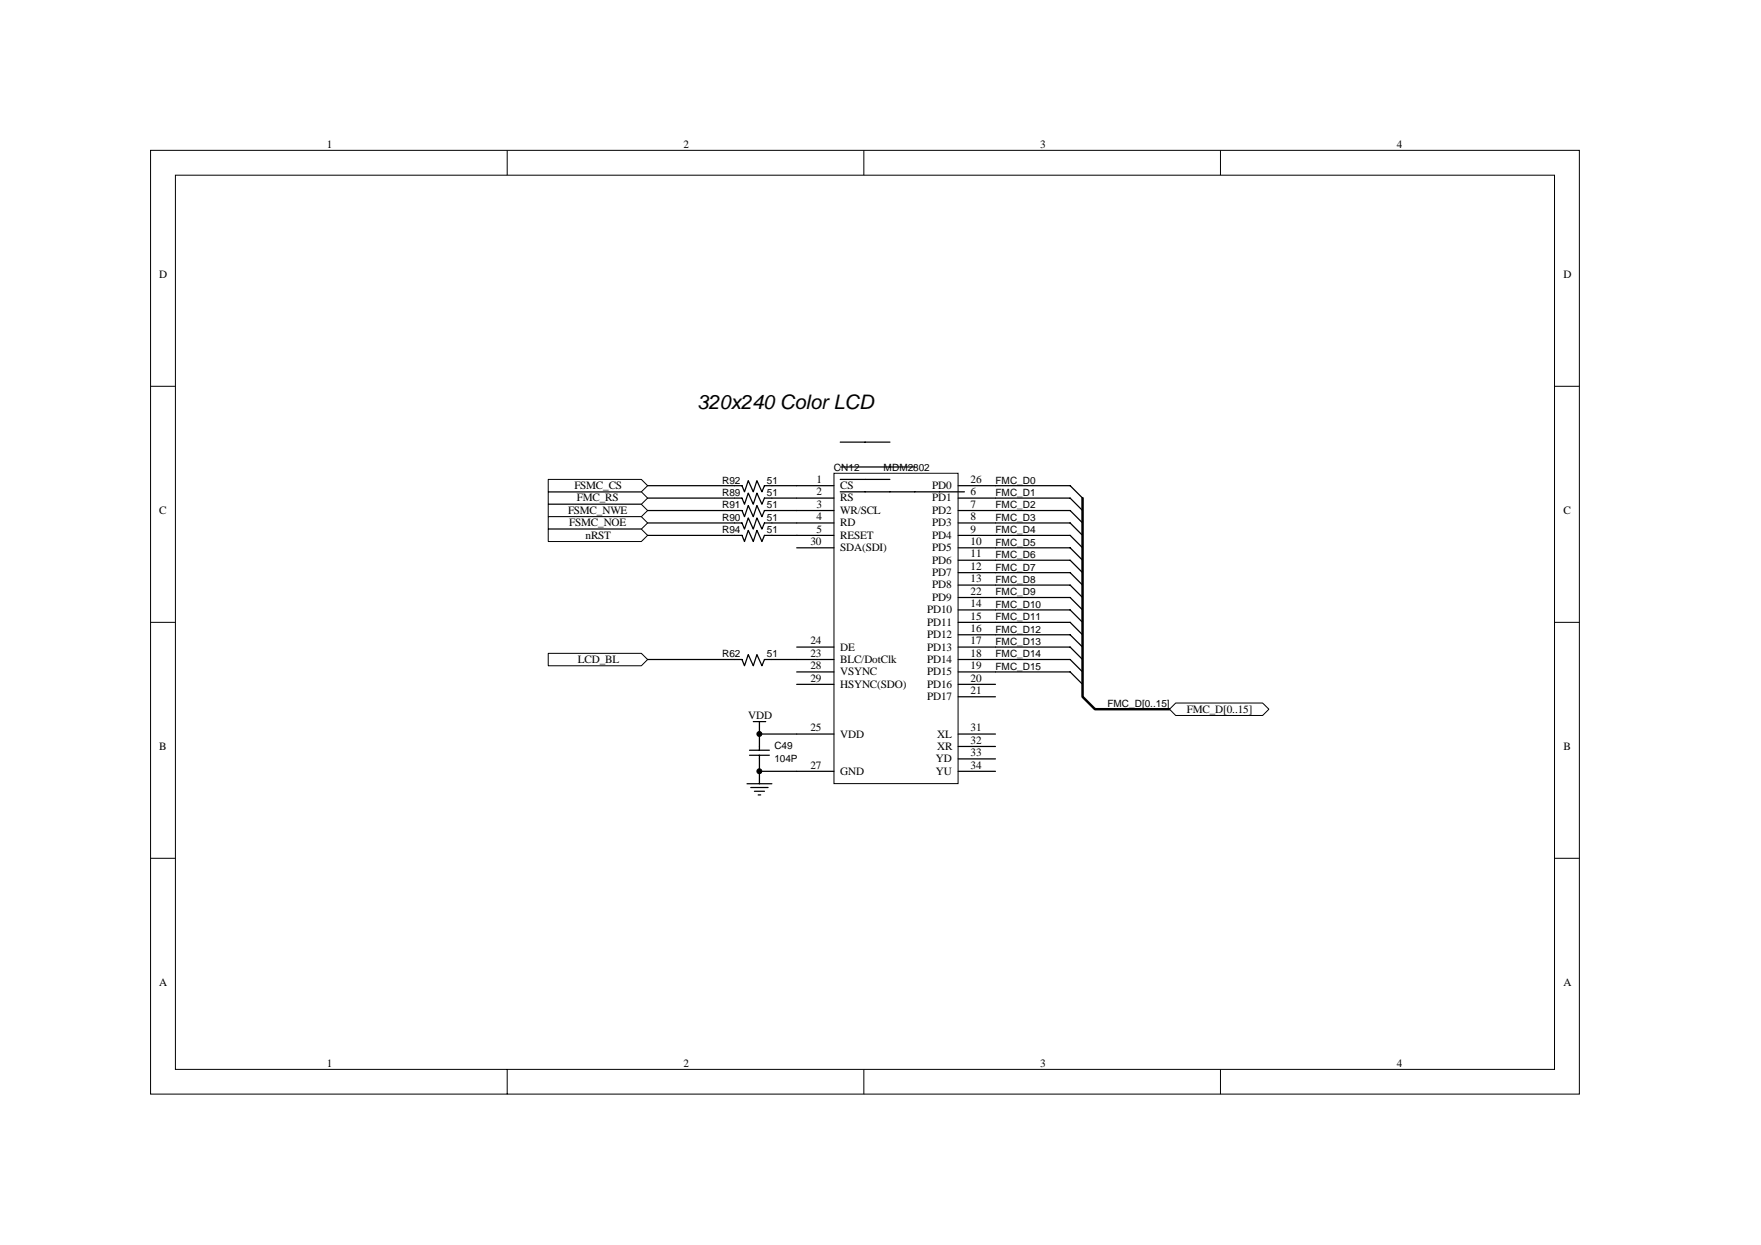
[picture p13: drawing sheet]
<svg xmlns="http://www.w3.org/2000/svg" width="297mm" height="210mm" viewBox="0 0 297 210" stroke-linecap="round" stroke-linejoin="round" font-family="sans-serif">
<defs><g id="words">
<text font-size="3.4" x="117.6" y="69">320x240 Color LCD</text>
<g font-size="1.9">
<text x="55.2" y="24.9">1</text>
<text x="115.3" y="24.9">2</text>
<text x="175.5" y="24.9">3</text>
<text x="235.6" y="24.9">4</text>
<text x="26.9" y="46.9">D</text>
<text x="263.7" y="46.9">D</text>
<text x="96.9" y="82.5">FSMC_CS</text>
<text x="137.7" y="81.4">1</text>
<text x="137.7" y="83.5">2</text>
<text x="141.7" y="82.5">CS</text>
<text x="157.2" y="82.5">PD0</text>
<text x="163.7" y="81.4">26</text>
<text x="163.7" y="83.5">6</text>
<text x="26.9" y="86.7">C</text>
<text x="95.8" y="86.7">FSMC_NWE</text>
<text x="96" y="88.8">FSMC_NOE</text>
<text x="97.3" y="84.6">FMC_RS</text>
<text x="137.7" y="85.6">3</text>
<text x="137.7" y="87.7">4</text>
<text x="137.7" y="89.8">5</text>
<text x="141.7" y="84.6">RS</text>
<text x="141.7" y="86.7">WR/SCL</text>
<text x="141.7" y="88.8">RD</text>
<text x="157.2" y="84.6">PD1</text>
<text x="157.2" y="86.7">PD2</text>
<text x="157.2" y="88.8">PD3</text>
<text x="163.7" y="85.6">7</text>
<text x="163.7" y="87.7">8</text>
<text x="163.7" y="89.8">9</text>
<text x="263.7" y="86.7">C</text>
<text x="98.8" y="90.9">nRST</text>
<text x="136.7" y="91.9">30</text>
<text x="141.7" y="90.9">RESET</text>
<text x="141.7" y="93">SDA(SDI)</text>
<text x="157.2" y="90.9">PD4</text>
<text x="157.2" y="93">PD5</text>
<text x="157.2" y="95.1">PD6</text>
<text x="163.7" y="91.9">10</text>
<text x="163.7" y="94">11</text>
<text x="157.2" y="101.3">PD9</text>
<text x="157.2" y="97.2">PD7</text>
<text x="157.2" y="99.3">PD8</text>
<text x="163.7" y="100.3">22</text>
<text x="163.7" y="96.1">12</text>
<text x="163.7" y="98.2">13</text>
<text x="156.4" y="103.4">PD10</text>
<text x="156.4" y="105.5">PD11</text>
<text x="156.4" y="107.6">PD12</text>
<text x="163.7" y="102.4">14</text>
<text x="163.7" y="104.5">15</text>
<text x="163.7" y="106.6">16</text>
<text x="97.5" y="111.8">LCD_BL</text>
<text x="136.7" y="108.7">24</text>
<text x="136.7" y="112.9">28</text>
<text x="136.7" y="110.8">23</text>
<text x="141.7" y="109.7">DE</text>
<text x="141.7" y="113.9">VSYNC</text>
<text x="141.7" y="111.8">BLC/DotClk</text>
<text x="156.4" y="109.7">PD13</text>
<text x="156.4" y="111.8">PD14</text>
<text x="156.4" y="113.9">PD15</text>
<text x="163.7" y="108.7">17</text>
<text x="163.7" y="110.8">18</text>
<text x="163.7" y="112.9">19</text>
<text x="136.7" y="115">29</text>
<text x="141.7" y="116">HSYNC(SDO)</text>
<text x="156.4" y="116">PD16</text>
<text x="156.4" y="118.1">PD17</text>
<text x="163.7" y="115">20</text>
<text x="163.7" y="117.1">21</text>
<text x="126.2" y="121.2">VDD</text>
<text x="136.7" y="123.3">25</text>
<text x="141.7" y="124.4">VDD</text>
<text x="158.1" y="124.4">XL</text>
<text x="163.7" y="123.3">31</text>
<text x="163.7" y="125.4">32</text>
<text x="200.2" y="120.2">FMC_D[0..15]</text>
<text x="26.9" y="126.5">B</text>
<text x="136.7" y="129.6">27</text>
<text x="141.7" y="130.7">GND</text>
<text x="157.9" y="128.6">YD</text>
<text x="157.9" y="130.7">YU</text>
<text x="158.1" y="126.5">XR</text>
<text x="163.7" y="127.5">33</text>
<text x="163.7" y="129.6">34</text>
<text x="263.7" y="126.5">B</text>
<text x="26.9" y="166.3">A</text>
<text x="263.7" y="166.3">A</text>
<text x="55.2" y="179.9">1</text>
<text x="115.3" y="179.9">2</text>
<text x="175.5" y="179.9">3</text>
<text x="235.6" y="179.9">4</text>
</g>
<g font-size="1.7">
<text x="121.8" y="81.6">R92</text>
<text x="121.8" y="83.7">R89</text>
<text x="129.4" y="81.6">51</text>
<text x="129.4" y="83.7">51</text>
<text x="140.7" y="79.5">CN12</text>
<text x="149.1" y="79.5">MDM2802</text>
<text x="167.9" y="83.7">FMC_D1</text>
<text x="167.9" y="81.6">FMC_D0</text>
<text x="121.8" y="85.7">R91</text>
<text x="121.8" y="87.8">R90</text>
<text x="121.8" y="89.9">R94</text>
<text x="129.4" y="85.7">51</text>
<text x="129.4" y="87.8">51</text>
<text x="129.4" y="89.9">51</text>
<text x="167.9" y="87.8">FMC_D3</text>
<text x="167.9" y="85.7">FMC_D2</text>
<text x="167.9" y="89.9">FMC_D4</text>
<text x="167.9" y="92">FMC_D5</text>
<text x="167.9" y="94.1">FMC_D6</text>
<text x="167.9" y="96.2">FMC_D7</text>
<text x="167.9" y="100.4">FMC_D9</text>
<text x="167.9" y="98.3">FMC_D8</text>
<text x="167.9" y="104.6">FMC_D11</text>
<text x="167.9" y="102.5">FMC_D10</text>
<text x="167.9" y="106.7">FMC_D12</text>
<text x="121.8" y="110.9">R62</text>
<text x="129.4" y="110.9">51</text>
<text x="167.9" y="108.8">FMC_D13</text>
<text x="167.9" y="113">FMC_D15</text>
<text x="167.9" y="110.9">FMC_D14</text>
<text x="186.8" y="119.3">FMC_D[0..15]</text>
<text x="130.6" y="126.4">C49</text>
<text x="130.6" y="128.5">104P</text>
</g>
</g></defs>
<g fill="none" stroke="#000" stroke-width=".17">
<path d="M25.4 25.4h241v159.1h-241zM29.6 29.5h232.6v150.9h-232.6zM85.6 25.4v4.1M145.7 25.4v4.1M205.9 25.4v4.1M25.4 65.2h4.2M262.2 65.2h4.2M25.4 105h4.2M262.2 105h4.2M25.4 144.8h4.2M262.2 144.8h4.2M85.6 180.4v4.2"/>
<path d="M145.7 180.4v4.2M205.9 180.4v4.2"/>
</g>
<path d="M140.7 79.8h20.9v52.4h-20.9z" fill="#fff"/>
<path d="M140.7 79.8h20.9v52.4h-20.9z" fill="none" stroke="#000" stroke-width=".17"/>
<g fill="none" stroke="#000" stroke-width=".21">
<path d="M141.7 74.6h8.4M141.7 78.8h12.6M109.2 86.1h16l.4 1 .6-1.8 .9 1.8 .6-1.8 .8 1.8 .4-1h11.8M109.2 81.9h16l.4 1.1 .6-1.9 .9 1.9 .6-1.9 .8 1.9 .4-1.1h11.8M109.2 84h16l.4 1 .6-1.8 .9 1.8 .6-1.8 .8 1.8 .4-1h11.8M109.2 88.2h14.7M134.4 88.2h6.3M134.4 90.3h6.3M134.4 92.4h6.3M141.7 80.9h8.4M141.7 83h21M161.6 81.9h6.3"/>
<path d="M161.6 84h6.3M161.6 86.1h6.3M161.6 88.2h6.3M161.6 90.3h6.3M161.6 92.4h6.3M161.6 94.5h6.3M161.6 96.6h6.3M161.6 98.7h6.3M109.2 111.2h14.7M134.4 109.1h6.3M134.4 113.3h6.3M134.4 111.2h6.3"/>
<path d="M134.4 115.4h6.3M161.6 109.1h6.3M161.6 113.3h6.3M161.6 111.2h6.3M161.6 100.8h6.3M161.6 102.9h6.3M161.6 105h6.3M161.6 107.1h6.3M161.6 115.4h6.3M161.6 117.5h6.3M126 132.2h4.2M126.4 126.5h3.4"/>
<path d="M126.4 127.4h3.4M126.6 132.8h3M127.1 121.7h2.1M127.3 133.5h1.6M127.9 134.1h.4M128.1 123.8h12.6M128.1 130.1h12.6M128.1 121.7v4.8M128.1 127.4v4.8M161.6 123.8h6.3M161.6 130.1h6.3M161.6 125.9h6.3"/>
<path d="M161.6 128h6.3"/>
</g>
<g fill="#fff" stroke="#000" stroke-width=".17">
<path d="M92.5 83h15.7l1 1-1 1h-15.7z" fill-rule="evenodd"/>
<path d="M92.5 85h15.7l1 1.1-1 1h-15.7z" fill-rule="evenodd"/>
<path d="M92.5 87.1h15.7l1 1.1-1 1h-15.7z" fill-rule="evenodd"/>
<path d="M92.5 80.9h15.7l1 1-1 1.1h-15.7z" fill-rule="evenodd"/>
<path d="M92.5 110.2h15.7l1 1-1 1.1h-15.7z" fill-rule="evenodd"/>
</g>
<g fill="none" stroke="#000" stroke-width=".21">
<path d="M167.9 81.9h12.6l2.1 2.1M167.9 84h12.6l2.1 2.1M167.9 86.1h12.6l2.1 2.1M167.9 88.2h12.6l2.1 2.1M167.9 90.3h12.6l2.1 2.1M167.9 92.4h12.6l2.1 2.1M167.9 94.5h12.6l2.1 2.1M167.9 96.6h12.6l2.1 2.1M167.9 98.7h12.6l2.1 2.1M167.9 100.8h12.6l2.1 2.1M167.9 102.9h12.6l2.1 2.1M167.9 105h12.6l2.1 2.1"/>
<path d="M167.9 107.1h12.6l2.1 2M167.9 109.1h12.6l2.1 2.1M167.9 111.2h12.6l2.1 2.1M167.9 113.3h12.6l2.1 2.1"/>
</g>
<path d="M182.6 84v33.5l2.1 2.1h12.6" fill="none" stroke="#000" stroke-width=".42"/>
<g fill="#fff" stroke="#000" stroke-width=".17">
<path d="M197.3 119.6l1-1h14.7l1 1-1 1.1h-14.7z" fill-rule="evenodd"/>
<path d="M92.5 89.2h15.7l1 1.1-1 1h-15.7z" fill-rule="evenodd"/>
</g>
<path d="M109.2 90.3h16l.4 1 .6-1.8 .9 1.8 .6-1.8 .8 1.8 .4-1h5.5M123.9 88.2h1.3l.4 1 .6-1.8 .9 1.8 .6-1.8 .8 1.8 .4-1h5.5M123.9 111.2h1.3l.4 1.1 .6-1.9 .9 1.9 .6-1.9 .8 1.9 .4-1.1h5.5" fill="none" stroke="#000" stroke-width=".21"/>
<g fill="#000" stroke="#000" stroke-width=".17">
<circle cx="128.1" cy="123.8" r=".42"/>
<circle cx="128.1" cy="130.1" r=".42"/>
</g>
<use href="#words"/>
</svg>
